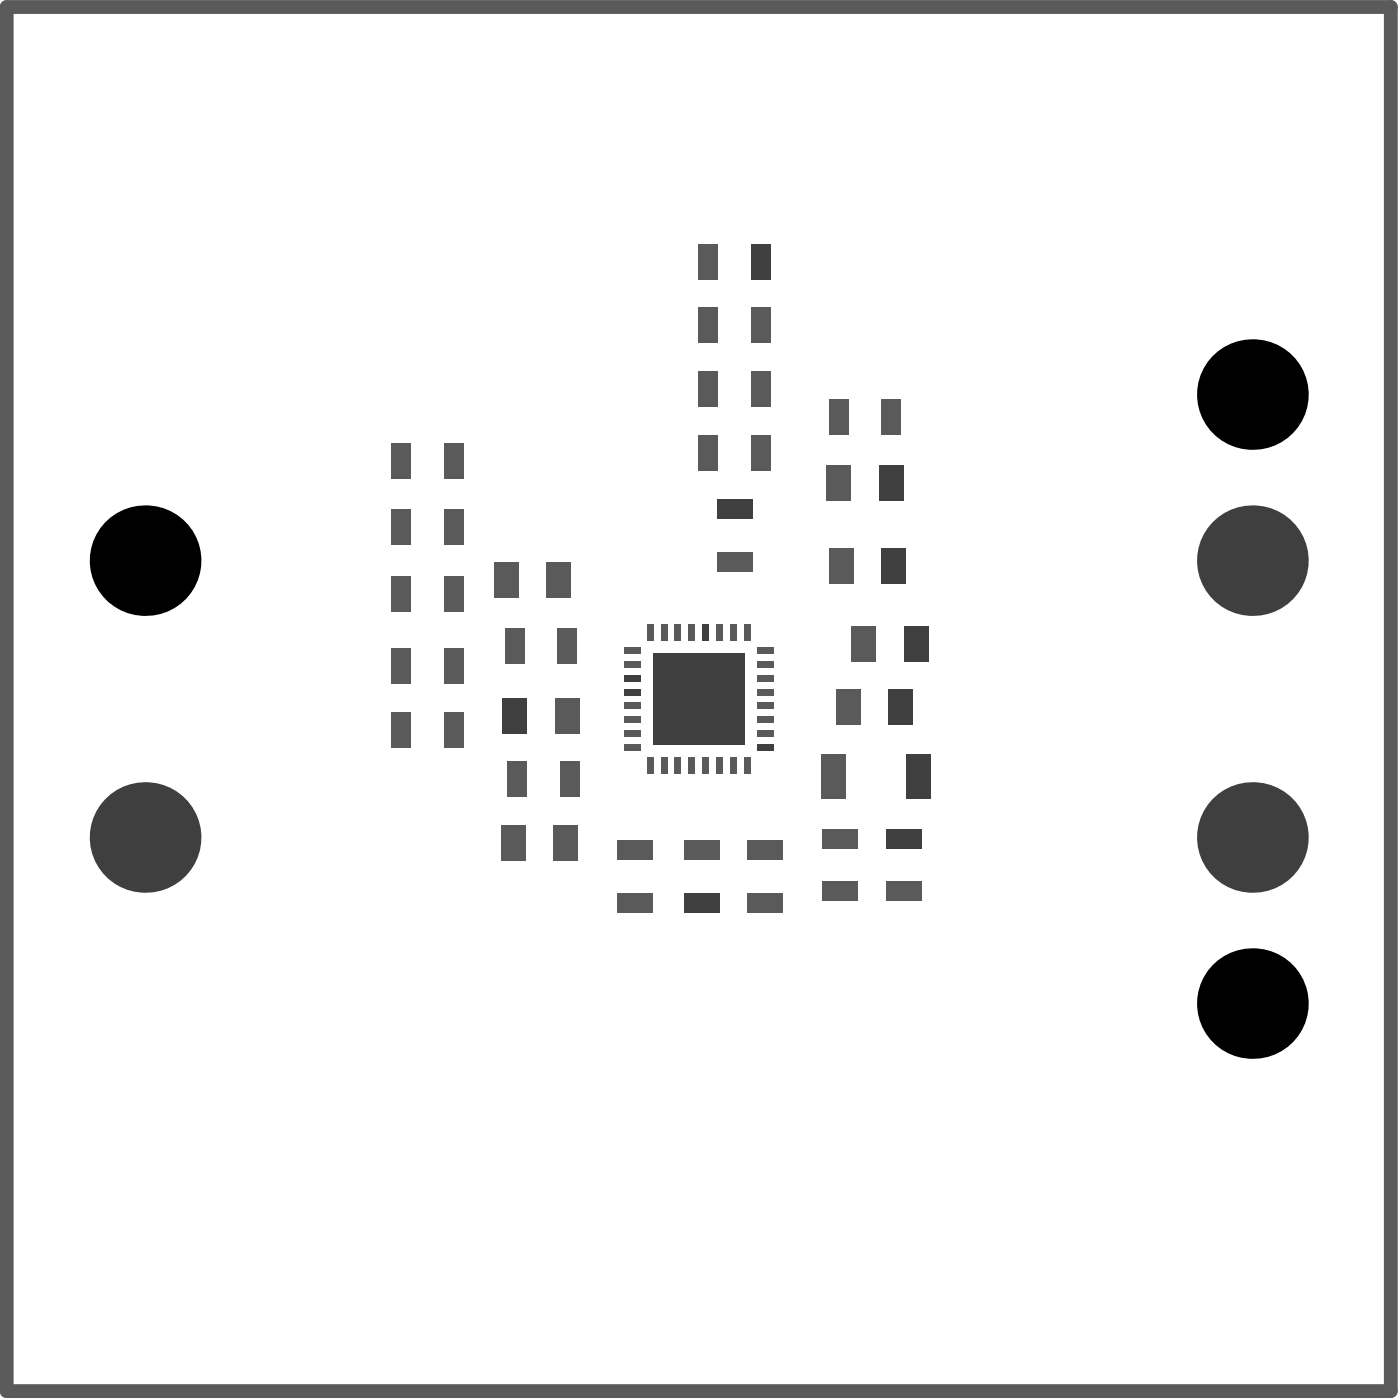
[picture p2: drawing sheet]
<svg xmlns="http://www.w3.org/2000/svg" width="168mm" height="168mm" viewBox="0 0 168 168" stroke-linecap="round" stroke-linejoin="round" font-family="sans-serif">
<path d="M.8 .8h166.4v166.4h-166.4z" fill="none" stroke="#5a5a5a" stroke-width="1.7"/>
<circle cx="17.4" cy="67.4" r="6.6" fill="#000"/>
<circle cx="17.4" cy="100.7" r="6.6" fill="#3f3f3f"/>
<circle cx="150.5" cy="120.6" r="6.6" fill="#000"/>
<circle cx="150.5" cy="100.7" r="6.6" fill="#3f3f3f"/>
<circle cx="150.5" cy="47.4" r="6.6" fill="#000"/>
<circle cx="150.5" cy="67.4" r="6.6" fill="#3f3f3f"/>
<g fill="#5a5a5a">
<path d="M53.4 85.5h2.3v4.3h-2.3z" fill-rule="evenodd"/>
<path d="M81.1 75h.8v2h-.8z" fill-rule="evenodd"/>
<path d="M79.4 75h.8v2h-.8z" fill-rule="evenodd"/>
<path d="M77.8 75h.7v2h-.7z" fill-rule="evenodd"/>
<path d="M87.8 75h.7v2h-.7z" fill-rule="evenodd"/>
<path d="M86.1 75h.8v2h-.8z" fill-rule="evenodd"/>
</g>
<path d="M84.4 75h.8v2h-.8z" fill-rule="evenodd" fill="#3f3f3f"/>
<path d="M84 52.2h2.3v4.4h-2.3z" fill-rule="evenodd" fill="#5a5a5a"/>
<path d="M91 89.5h2v.7h-2z" fill-rule="evenodd" fill="#3f3f3f"/>
<g fill="#5a5a5a">
<path d="M91 87.8h2v.8h-2z" fill-rule="evenodd"/>
<path d="M91 86.1h2v.8h-2z" fill-rule="evenodd"/>
<path d="M91 82.8h2v.8h-2z" fill-rule="evenodd"/>
<path d="M91 81.1h2v.8h-2z" fill-rule="evenodd"/>
<path d="M91 79.5h2v.7h-2z" fill-rule="evenodd"/>
<path d="M90.3 52.2h2.3v4.4h-2.3z" fill-rule="evenodd"/>
<path d="M99.6 65.9h3v4.3h-3z" fill-rule="evenodd"/>
</g>
<path d="M105.9 65.9h3v4.3h-3z" fill-rule="evenodd" fill="#3f3f3f"/>
<g fill="#5a5a5a">
<path d="M53.4 77.9h2.3v4.3h-2.3z" fill-rule="evenodd"/>
<path d="M53.4 69.2h2.3v4.3h-2.3z" fill-rule="evenodd"/>
<path d="M53.4 61.2h2.3v4.4h-2.3z" fill-rule="evenodd"/>
<path d="M53.4 53.2h2.3v4.4h-2.3z" fill-rule="evenodd"/>
<path d="M77.8 91h.7v2h-.7z" fill-rule="evenodd"/>
<path d="M79.4 91h.8v2h-.8z" fill-rule="evenodd"/>
<path d="M81.1 91h.8v2h-.8z" fill-rule="evenodd"/>
<path d="M84.4 91h.8v2h-.8z" fill-rule="evenodd"/>
<path d="M86.1 91h.8v2h-.8z" fill-rule="evenodd"/>
<path d="M87.8 91h.7v2h-.7z" fill-rule="evenodd"/>
<path d="M84 44.6h2.3v4.3h-2.3z" fill-rule="evenodd"/>
<path d="M84 29.3h2.3v4.3h-2.3z" fill-rule="evenodd"/>
<path d="M91 84.5h2v.7h-2z" fill-rule="evenodd"/>
<path d="M91 77.8h2v.8h-2z" fill-rule="evenodd"/>
<path d="M90.3 44.6h2.3v4.3h-2.3z" fill-rule="evenodd"/>
</g>
<path d="M90.3 29.3h2.3v4.3h-2.3z" fill-rule="evenodd" fill="#3f3f3f"/>
<g fill="#5a5a5a">
<path d="M99.3 55.9h3v4.3h-3z" fill-rule="evenodd"/>
<path d="M99.6 47.9h2.4v4.3h-2.4z" fill-rule="evenodd"/>
</g>
<g fill="#3f3f3f">
<path d="M106.8 82.9h3v4.3h-3z" fill-rule="evenodd"/>
<path d="M105.6 55.9h3v4.3h-3z" fill-rule="evenodd"/>
</g>
<g fill="#5a5a5a">
<path d="M105.9 47.9h2.4v4.3h-2.4z" fill-rule="evenodd"/>
<path d="M59.4 67.6h3v4.3h-3z" fill-rule="evenodd"/>
<path d="M65.7 67.6h3v4.3h-3z" fill-rule="evenodd"/>
<path d="M84 36.9h2.3v4.4h-2.3z" fill-rule="evenodd"/>
<path d="M90.3 36.9h2.3v4.4h-2.3z" fill-rule="evenodd"/>
<path d="M98.6 90.7h3v5.3h-3z" fill-rule="evenodd"/>
<path d="M60.2 99.2h3v4.3h-3z" fill-rule="evenodd"/>
<path d="M66.5 99.2h3v4.3h-3z" fill-rule="evenodd"/>
<path d="M47.1 85.5h2.3v4.3h-2.3z" fill-rule="evenodd"/>
<path d="M74.2 107.3h4.3v2.3h-4.3z" fill-rule="evenodd"/>
</g>
<path d="M82.2 107.3h4.3v2.3h-4.3z" fill-rule="evenodd" fill="#3f3f3f"/>
<g fill="#5a5a5a">
<path d="M89.8 107.3h4.3v2.3h-4.3z" fill-rule="evenodd"/>
<path d="M74.2 101h4.3v2.3h-4.3z" fill-rule="evenodd"/>
<path d="M82.2 101h4.3v2.3h-4.3z" fill-rule="evenodd"/>
<path d="M89.8 101h4.3v2.3h-4.3z" fill-rule="evenodd"/>
<path d="M75 86.1h2v.8h-2z" fill-rule="evenodd"/>
<path d="M75 87.8h2v.8h-2z" fill-rule="evenodd"/>
<path d="M75 89.5h2v.7h-2z" fill-rule="evenodd"/>
<path d="M75 79.5h2v.7h-2z" fill-rule="evenodd"/>
</g>
<g fill="#3f3f3f">
<path d="M75 81.1h2v.8h-2z" fill-rule="evenodd"/>
<path d="M75 82.8h2v.8h-2z" fill-rule="evenodd"/>
</g>
<g fill="#5a5a5a">
<path d="M89.4 75h.8v2h-.8z" fill-rule="evenodd"/>
<path d="M82.8 75h.7v2h-.7z" fill-rule="evenodd"/>
<path d="M86.1 66.4h4.4v2.3h-4.4z" fill-rule="evenodd"/>
</g>
<path d="M86.1 60.1h4.4v2.3h-4.4z" fill-rule="evenodd" fill="#3f3f3f"/>
<path d="M106.4 106h4.4v2.3h-4.4z" fill-rule="evenodd" fill="#5a5a5a"/>
<path d="M106.4 99.7h4.4v2.3h-4.4z" fill-rule="evenodd" fill="#3f3f3f"/>
<path d="M66.7 83.9h3v4.3h-3z" fill-rule="evenodd" fill="#5a5a5a"/>
<path d="M60.4 83.9h3v4.3h-3z" fill-rule="evenodd" fill="#3f3f3f"/>
<g fill="#5a5a5a">
<path d="M67 75.5h2.3v4.4h-2.3z" fill-rule="evenodd"/>
<path d="M60.7 75.5h2.3v4.4h-2.3z" fill-rule="evenodd"/>
<path d="M47.1 77.9h2.3v4.3h-2.3z" fill-rule="evenodd"/>
<path d="M47.1 69.2h2.3v4.3h-2.3z" fill-rule="evenodd"/>
<path d="M47.1 61.2h2.3v4.4h-2.3z" fill-rule="evenodd"/>
<path d="M47.1 53.2h2.3v4.4h-2.3z" fill-rule="evenodd"/>
</g>
<path d="M78.5 78.5h11v11h-11z" fill-rule="evenodd" fill="#3f3f3f"/>
<g fill="#5a5a5a">
<path d="M75 77.8h2v.8h-2z" fill-rule="evenodd"/>
<path d="M75 84.5h2v.7h-2z" fill-rule="evenodd"/>
<path d="M82.8 91h.7v2h-.7z" fill-rule="evenodd"/>
<path d="M89.4 91h.8v2h-.8z" fill-rule="evenodd"/>
<path d="M100.5 82.9h3v4.3h-3z" fill-rule="evenodd"/>
</g>
<path d="M108.6 75.2h3v4.3h-3z" fill-rule="evenodd" fill="#3f3f3f"/>
<g fill="#5a5a5a">
<path d="M102.3 75.2h3v4.3h-3z" fill-rule="evenodd"/>
<path d="M61 91.5h2.4v4.3h-2.4z" fill-rule="evenodd"/>
<path d="M67.3 91.5h2.4v4.3h-2.4z" fill-rule="evenodd"/>
</g>
<path d="M108.9 90.7h3v5.3h-3z" fill-rule="evenodd" fill="#3f3f3f"/>
<g fill="#5a5a5a">
<path d="M98.8 106h4.3v2.3h-4.3z" fill-rule="evenodd"/>
<path d="M98.8 99.7h4.3v2.3h-4.3z" fill-rule="evenodd"/>
</g>
</svg>
